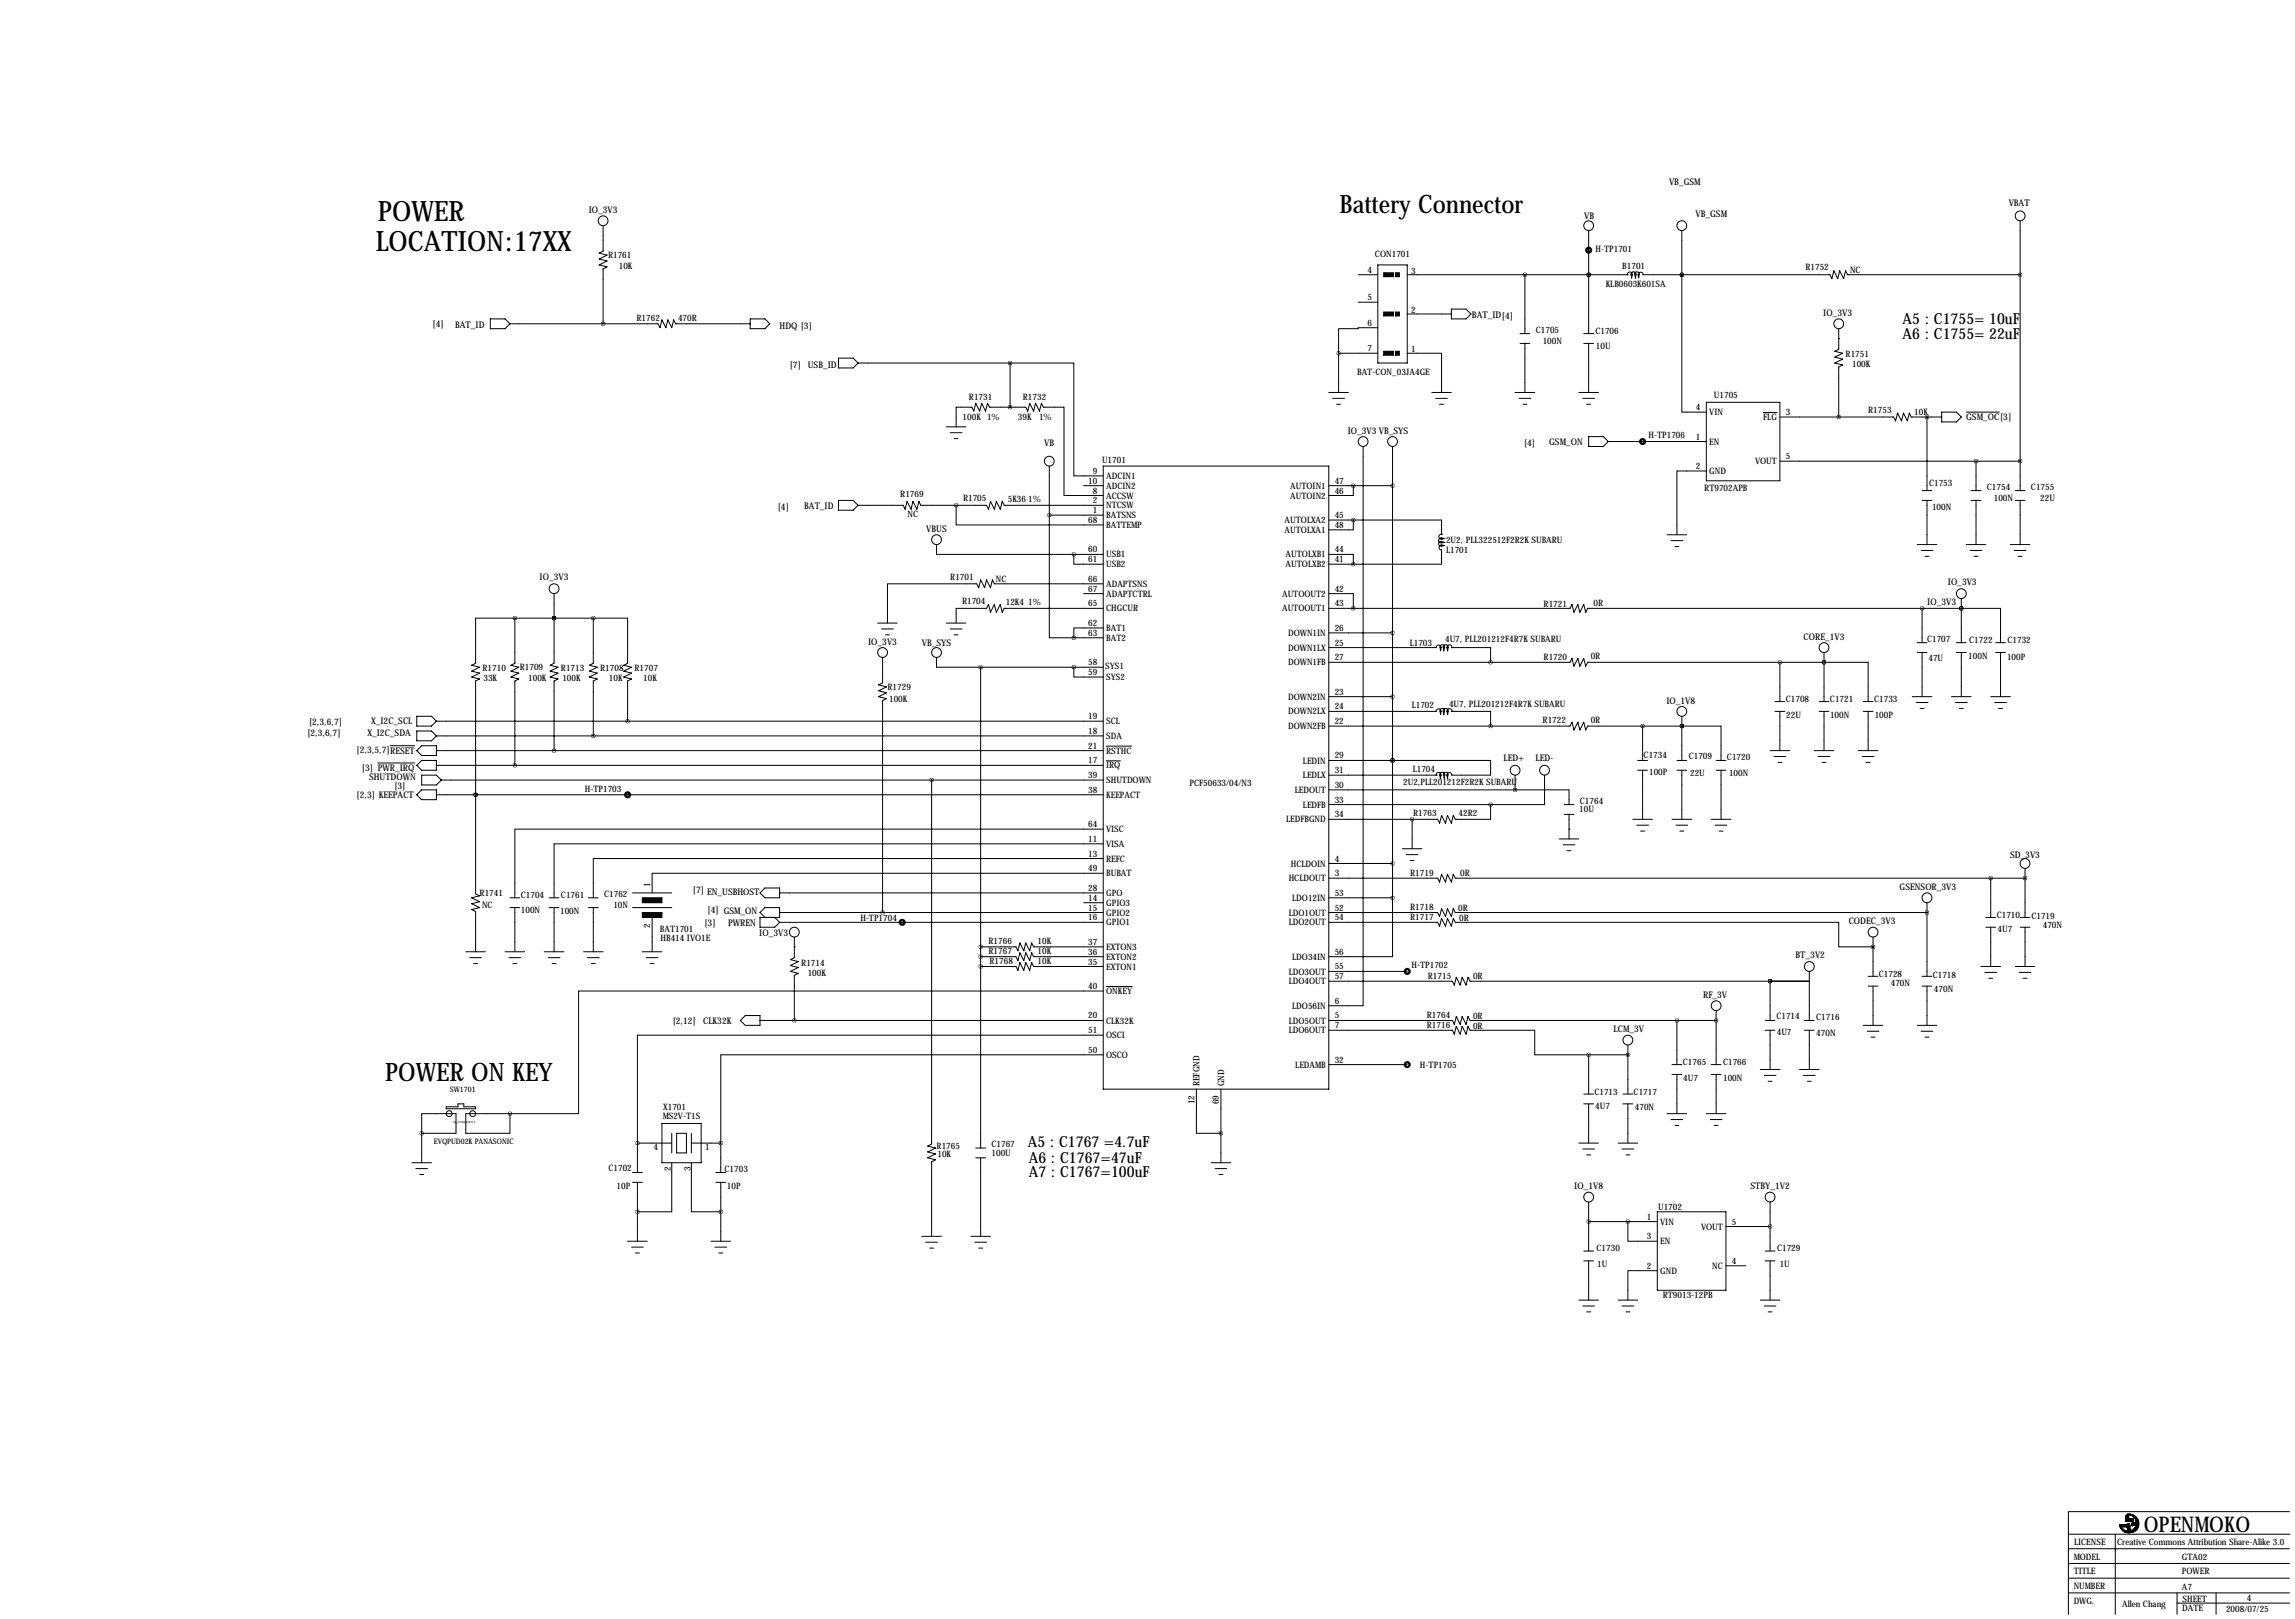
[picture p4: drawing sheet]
<svg xmlns="http://www.w3.org/2000/svg" width="594mm" height="419mm" viewBox="0 0 594 419" stroke-linecap="round" stroke-linejoin="round" font-family="sans-serif">
<defs><g id="words">
<g font-size="7.3">
<text x="97.8" y="57.1">POWER</text>
<text x="97.3" y="65">LOCATION:17XX</text>
</g>
<g font-size="6.6">
<text x="347" y="55.1">Battery Connector</text>
<text x="99.8" y="279.8">POWER ON KEY</text>
</g>
<text font-size="5.6" x="555.2" y="396.5">OPENMOKO</text>
<g font-size="4">
<text x="492.8" y="83.8">A5 : C1755= 10uF</text>
<text x="492.8" y="87.6">A6 : C1755= 22uF</text>
<text x="266.2" y="296.9">A5 : C1767 =4.7uF</text>
<text x="266.4" y="301">A6 : C1767=47uF</text>
<text x="266.4" y="304.8">A7 : C1767=100uF</text>
</g>
<g font-size="2.4">
<text x="432.3" y="48">VB_GSM</text>
<text x="520.3" y="53.3">VBAT</text>
<text x="152.5" y="55.1">IO_3V3</text>
<text x="410.3" y="56.8">VB</text>
<text x="439.2" y="56.1">VB_GSM</text>
<text x="381.3" y="82.3">BAT_ID[4]</text>
<text x="472.3" y="81.8">IO_3V3</text>
<text x="112.1" y="84.7">[4]</text>
<text x="117.9" y="84.8">BAT_ID</text>
<text x="201.9" y="85.1">HDQ [3]</text>
<text x="204.6" y="95.1">[7]</text>
<text x="209.2" y="95.1">USB_ID</text>
<text x="349.1" y="112.3">IO_3V3VB_SYS</text>
<text x="509.3" y="108.7">GSM_OC[3]</text>
<text x="270.5" y="115.6">VB</text>
<text x="394.8" y="115.5">[4]</text>
<text x="401.3" y="115.3">GSM_ON</text>
<text x="201.5" y="132">[4]</text>
<text x="208.3" y="131.8">BAT_ID</text>
<text x="239.9" y="137.7">VBUS</text>
<text x="139.8" y="150.1">IO_3V3</text>
<text x="504.5" y="151.4">IO_3V3</text>
<text x="499.2" y="156.7">IO_3V3</text>
<text x="224.9" y="166.9">IO_3V3</text>
<text x="238.8" y="167.1">VB_SYS</text>
<text x="467.1" y="165.6">CORE_1V3</text>
<text x="431.6" y="182.1">IO_1V8</text>
<text x="79.6" y="190.6">[2,3,6,7]</text>
<text x="80" y="187.6">[2,3,6,7]</text>
<text x="95.1" y="190.5">X_I2C_SDA</text>
<text x="96.1" y="187.5">X_I2C_SCL</text>
<text x="92.4" y="195">[2,3,5,7]RESET</text>
<text x="389.5" y="197.1">LED+</text>
<text x="397.7" y="197.1">LED-</text>
<text x="93.7" y="199.6">[3] PWR_IRQ</text>
<text x="95.6" y="201.9">SHUTDOWN</text>
<text x="92.4" y="206.7">[2,3] KEEPACT</text>
<text x="102.1" y="204.4">[3]</text>
<text x="520.6" y="222">SD_3V3</text>
<text x="179.5" y="231.3">[7] EN_USBHOST</text>
<text x="492" y="230.4">GSENSOR_3V3</text>
<text x="182.5" y="239.8">[3]</text>
<text x="183.3" y="236.4">[4] GSM_ON</text>
<text x="188.6" y="239.8">PWREN</text>
<text x="478.8" y="239.3">CODEC_3V3</text>
<text x="196.7" y="242.3">IO_3V3</text>
<text x="465.1" y="247.9">BT_3V2</text>
<text x="441.1" y="258.3">RF_3V</text>
<text x="174.2" y="265.1">[2,12]</text>
<text x="182.1" y="265.1">CLK32K</text>
<text x="418" y="267.2">LCM_3V</text>
<text x="407.7" y="307.8">IO_1V8</text>
<text x="453.4" y="307.8">STBY_1V2</text>
</g>
<g font-size="2.3">
<text x="413.3" y="65.1">H-TP1701</text>
<text x="157.5" y="66.8">R1761</text>
<text x="160.3" y="69.7">10K</text>
<text x="354.2" y="70.6">4</text>
<text x="356.1" y="66.6">CON1701</text>
<text x="365.5" y="70.9">3</text>
<text x="420.2" y="69.6">B1701</text>
<text x="467.6" y="69.9">R1752</text>
<text x="479.2" y="70.6">NC</text>
<text x="354.2" y="77.7">5</text>
<text x="415.9" y="74.3">KLB0603K601SA</text>
<text x="164.9" y="83.1">R1762</text>
<text x="175.6" y="83.1">470R</text>
<text x="365.5" y="81">2</text>
<text x="354.2" y="84.3">6</text>
<text x="397.8" y="86.1">C1705</text>
<text x="399.6" y="89">100N</text>
<text x="413.2" y="86.6">C1706</text>
<text x="354.2" y="90.9">7</text>
<text x="365.5" y="91.2">1</text>
<text x="413.4" y="90.5">10U</text>
<text x="478" y="92.5">R1751</text>
<text x="479.7" y="95.1">100K</text>
<text x="351.5" y="97">BAT-CON_03JA4GE</text>
<text x="251" y="103.5">R1731</text>
<text x="264.9" y="103.5">R1732</text>
<text x="439.2" y="106.2">4</text>
<text x="442.7" y="107.5">VIN</text>
<text x="443.9" y="103.1">U1705</text>
<text x="462.5" y="107.4">3</text>
<text x="483.9" y="107">R1753</text>
<text x="495.8" y="107.4">10K</text>
<text x="249.3" y="108.7">100K 1%</text>
<text x="263.7" y="108.7">39K 1%</text>
<text x="427" y="113.4">H-TP1706</text>
<text x="439.2" y="113.8">1</text>
<text x="456.7" y="108.8">FLG</text>
<text x="285.4" y="119.9">U1701</text>
<text x="442.7" y="115.1">EN</text>
<text x="462.5" y="118.9">5</text>
<text x="281.9" y="125.2">10</text>
<text x="283" y="122.7">9</text>
<text x="286.5" y="124">ADCIN1</text>
<text x="345.7" y="125.2">47</text>
<text x="439.2" y="121.4">2</text>
<text x="442.7" y="122.7">GND</text>
<text x="454.6" y="120.2">VOUT</text>
<text x="499.6" y="125.7">C1753</text>
<text x="233.2" y="128.6">R1769</text>
<text x="249.4" y="129.6">R1705</text>
<text x="261" y="130">5K36</text>
<text x="266.3" y="130">1%</text>
<text x="283" y="130.3">2</text>
<text x="283" y="127.8">8</text>
<text x="286.5" y="131.6">NTCSW</text>
<text x="286.5" y="129.1">ACCSW</text>
<text x="286.5" y="126.5">ADCIN2</text>
<text x="334.2" y="129.1">AUTOIN2</text>
<text x="334.2" y="126.5">AUTOIN1</text>
<text x="345.7" y="127.8">46</text>
<text x="441.4" y="127.1">RT9702APB</text>
<text x="500.4" y="131.9">100N</text>
<text x="514.6" y="126.7">C1754</text>
<text x="516.4" y="129.6">100N</text>
<text x="526.1" y="126.7">C1755</text>
<text x="528.4" y="129.6">22U</text>
<text x="235.1" y="133.9">NC</text>
<text x="281.9" y="135.4">68</text>
<text x="283" y="132.8">1</text>
<text x="286.5" y="134.2">BATSNS</text>
<text x="286.5" y="136.7">BATTEMP</text>
<text x="332.7" y="135.4">AUTOLXA2</text>
<text x="332.7" y="138">AUTOLXA1</text>
<text x="345.7" y="134.1">45</text>
<text x="345.7" y="136.7">48</text>
<text x="281.9" y="143">60</text>
<text x="345.7" y="143">44</text>
<text x="374.5" y="143.1">L1701</text>
<text x="374.5" y="140.5">2U2, PLL322512F2R2K SUBARU</text>
<text x="281.9" y="145.5">61</text>
<text x="286.5" y="144.3">USB1</text>
<text x="286.5" y="146.9">USB2</text>
<text x="333" y="146.9">AUTOLXB2</text>
<text x="333" y="144.3">AUTOLXB1</text>
<text x="345.7" y="145.5">41</text>
<text x="246.1" y="150.2">R1701</text>
<text x="258" y="150.6">NC</text>
<text x="281.9" y="150.6">66</text>
<text x="281.9" y="153.2">67</text>
<text x="286.5" y="151.9">ADAPTSNS</text>
<text x="286.5" y="154.5">ADAPTCTRL</text>
<text x="332.1" y="154.5">AUTOOUT2</text>
<text x="345.7" y="153.2">42</text>
<text x="249.2" y="156.3">R1704</text>
<text x="260.5" y="156.7">12K4</text>
<text x="266.3" y="156.7">1%</text>
<text x="281.9" y="157">65</text>
<text x="286.5" y="158.3">CHGCUR</text>
<text x="332.1" y="158.3">AUTOOUT1</text>
<text x="345.7" y="157">43</text>
<text x="399.8" y="157.2">R1721</text>
<text x="412.8" y="156.8">0R</text>
<text x="281.9" y="162.1">62</text>
<text x="281.9" y="164.6">63</text>
<text x="286.5" y="163.4">BAT1</text>
<text x="286.5" y="165.9">BAT2</text>
<text x="333.7" y="164.6">DOWN1IN</text>
<text x="345.7" y="167.1">25</text>
<text x="345.7" y="163.3">26</text>
<text x="365.1" y="167.1">L1703</text>
<text x="374.3" y="166.2">4U7, PLL201212F4R7K SUBARU</text>
<text x="499.1" y="166.1">C1707</text>
<text x="510" y="166.4">C1722</text>
<text x="520" y="166.4">C1732</text>
<text x="125" y="173.7">R1710</text>
<text x="134.6" y="173.5">R1709</text>
<text x="145.3" y="173.7">R1713</text>
<text x="155.5" y="173.7">R1708</text>
<text x="164.4" y="173.7">R1707</text>
<text x="281.9" y="172.2">58</text>
<text x="286.3" y="173.3">SYS1</text>
<text x="333.7" y="168.4">DOWN1LX</text>
<text x="333.7" y="172.3">DOWN1FB</text>
<text x="345.7" y="170.9">27</text>
<text x="399.8" y="170.9">R1720</text>
<text x="412" y="170.5">0R</text>
<text x="499.5" y="171">47U</text>
<text x="509.8" y="170.5">100N</text>
<text x="519.9" y="170.8">100P</text>
<text x="125.2" y="176.4">33K</text>
<text x="136.8" y="176.4">100K</text>
<text x="145.7" y="176.4">100K</text>
<text x="157.7" y="176.4">10K</text>
<text x="166.6" y="176.4">10K</text>
<text x="229.9" y="178.6">R1729</text>
<text x="281.9" y="174.8">59</text>
<text x="286.5" y="176.1">SYS2</text>
<text x="345.7" y="179.8">23</text>
<text x="230.3" y="181.7">100K</text>
<text x="333.7" y="181.1">DOWN2IN</text>
<text x="333.7" y="185">DOWN2LX</text>
<text x="345.7" y="183.6">24</text>
<text x="365.7" y="183.4">L1702</text>
<text x="375.3" y="183">4U7, PLL201212F4R7K SUBARU</text>
<text x="462.6" y="181.6">C1708</text>
<text x="462.7" y="185.8">22U</text>
<text x="474" y="181.6">C1721</text>
<text x="474" y="185.8">100N</text>
<text x="485.4" y="181.6">C1733</text>
<text x="485.6" y="185.8">100P</text>
<text x="281.9" y="190">18</text>
<text x="281.9" y="186.2">19</text>
<text x="286.5" y="191.3">SDA</text>
<text x="286.5" y="187.5">SCL</text>
<text x="333.7" y="188.8">DOWN2FB</text>
<text x="345.7" y="187.5">22</text>
<text x="399.6" y="187.2">R1722</text>
<text x="412" y="187">0R</text>
<text x="281.9" y="197.6">17</text>
<text x="281.9" y="193.8">21</text>
<text x="286.5" y="195.1">RSTHC</text>
<text x="337.5" y="197.7">LEDIN</text>
<text x="345.7" y="196.3">29</text>
<text x="425.7" y="196.3">C1734</text>
<text x="437.4" y="196.6">C1709</text>
<text x="447.3" y="196.8">C1720</text>
<text x="281.9" y="201.4">39</text>
<text x="286.5" y="198.9">IRQ</text>
<text x="286.5" y="202.7">SHUTDOWN</text>
<text x="308.1" y="203.5">PCF50633/04/N3</text>
<text x="337.5" y="201.5">LEDLX</text>
<text x="345.7" y="204">30</text>
<text x="345.7" y="200.2">31</text>
<text x="363.4" y="203.3">2U2,PLL201212F2R2K SUBARU</text>
<text x="365.9" y="199.9">L1704</text>
<text x="427.1" y="200.7">100P</text>
<text x="437.8" y="201">22U</text>
<text x="447.8" y="201">100N</text>
<text x="151.5" y="205">H-TP1703</text>
<text x="281.9" y="205.2">38</text>
<text x="286.5" y="206.5">KEEPACT</text>
<text x="335.4" y="205.3">LEDOUT</text>
<text x="337.5" y="209.1">LEDFB</text>
<text x="345.7" y="207.8">33</text>
<text x="409.2" y="208">C1764</text>
<text x="281.9" y="214.1">64</text>
<text x="286.5" y="215.4">VISC</text>
<text x="333.1" y="212.9">LEDFBGND</text>
<text x="345.7" y="211.6">34</text>
<text x="366" y="211.2">R1763</text>
<text x="377.8" y="211.3">42R2</text>
<text x="409.1" y="210.1">10U</text>
<text x="281.9" y="217.9">11</text>
<text x="281.9" y="221.7">13</text>
<text x="286.5" y="219.2">VISA</text>
<text x="281.9" y="225.6">49</text>
<text x="286.5" y="223.1">REFC</text>
<text x="286.5" y="226.9">BUBAT</text>
<text x="334.3" y="224.3">HCLDOIN</text>
<text x="345.7" y="226.8">3</text>
<text x="345.7" y="223">4</text>
<text x="365.3" y="226.7">R1719</text>
<text x="378.2" y="226.8">0R</text>
<text x="124.2" y="232">R1741</text>
<text x="134.9" y="232.4">C1704</text>
<text x="145.3" y="232.4">C1761</text>
<text x="156.5" y="232.2">C1762</text>
<text x="168.4" y="229.6" transform="rotate(-90 168.4 229.6)">1</text>
<text x="281.9" y="233.2">14</text>
<text x="281.9" y="230.6">28</text>
<text x="286.5" y="231.9">GPO</text>
<text x="333.8" y="228.1">HCLDOUT</text>
<text x="334.7" y="233.2">LDO12IN</text>
<text x="345.7" y="231.9">53</text>
<text x="124.9" y="234.9">NC</text>
<text x="134.9" y="236.3">100N</text>
<text x="145.1" y="236.6">100N</text>
<text x="158.9" y="235">10N</text>
<text x="222.8" y="238.5">H-TP1704</text>
<text x="281.9" y="235.7">15</text>
<text x="281.9" y="238.3">16</text>
<text x="286.5" y="234.5">GPIO3</text>
<text x="286.5" y="237">GPIO2</text>
<text x="286.5" y="239.6">GPIO1</text>
<text x="333.8" y="237">LDO1OUT</text>
<text x="333.8" y="239.6">LDO2OUT</text>
<text x="345.7" y="235.7">52</text>
<text x="345.7" y="238.3">54</text>
<text x="365.3" y="238.1">R1717</text>
<text x="365.3" y="235.5">R1718</text>
<text x="377.7" y="235.7">0R</text>
<text x="378" y="238.5">0R</text>
<text x="517.2" y="237.7">C1710</text>
<text x="526.2" y="237.9">C1719</text>
<text x="168.4" y="240.2" transform="rotate(-90 168.4 240.2)">2</text>
<text x="170.9" y="241.3">BAT1701</text>
<text x="171.1" y="243.7">HB414 IVO1E</text>
<text x="256" y="244.4">R1766</text>
<text x="268.7" y="244.3">10K</text>
<text x="281.9" y="244.6">37</text>
<text x="286.5" y="245.9">EXTON3</text>
<text x="517.4" y="241.2">4U7</text>
<text x="529.1" y="240.1">470N</text>
<text x="207.5" y="249.9">R1714</text>
<text x="256" y="247">R1767</text>
<text x="256.3" y="249.5">R1768</text>
<text x="268.7" y="246.9">10K</text>
<text x="268.7" y="249.4">10K</text>
<text x="281.9" y="249.7">35</text>
<text x="281.9" y="247.1">36</text>
<text x="286.5" y="251">EXTON1</text>
<text x="286.5" y="248.5">EXTON2</text>
<text x="334.7" y="248.5">LDO34IN</text>
<text x="345.7" y="251">55</text>
<text x="345.7" y="247.1">56</text>
<text x="365.6" y="250.7">H-TP1702</text>
<text x="209.2" y="252.6">100K</text>
<text x="281.9" y="256">40</text>
<text x="286.5" y="257.3">ONKEY</text>
<text x="333.8" y="252.3">LDO3OUT</text>
<text x="333.8" y="254.8">LDO4OUT</text>
<text x="345.7" y="253.5">57</text>
<text x="369.8" y="253.3">R1715</text>
<text x="381.5" y="253.5">0R</text>
<text x="486.6" y="252.9">C1728</text>
<text x="489.7" y="255.4">470N</text>
<text x="500.6" y="253.1">C1718</text>
<text x="500.9" y="256.9">470N</text>
<text x="281.9" y="263.7">20</text>
<text x="334.7" y="261.2">LDO56IN</text>
<text x="345.7" y="263.7">5</text>
<text x="345.7" y="259.8">6</text>
<text x="369.6" y="263.5">R1764</text>
<text x="381.5" y="263.9">0R</text>
<text x="460.1" y="263.9">C1714</text>
<text x="281.9" y="267.5">51</text>
<text x="286.5" y="265">CLK32K</text>
<text x="286.5" y="268.8">OSCI</text>
<text x="333.8" y="265">LDO5OUT</text>
<text x="333.8" y="267.5">LDO6OUT</text>
<text x="345.7" y="266.2">7</text>
<text x="369.6" y="266">R1716</text>
<text x="381.5" y="266.4">0R</text>
<text x="460.2" y="268">4U7</text>
<text x="470.4" y="264.2">C1716</text>
<text x="470.4" y="268.1">470N</text>
<text x="281.9" y="272.5">50</text>
<text x="286.5" y="273.9">OSCO</text>
<text x="345.7" y="275.1">32</text>
<text x="435.9" y="275.6">C1765</text>
<text x="446.3" y="275.6">C1766</text>
<text x="310.7" y="281.2" transform="rotate(-90 310.7 281.2)">REFGND</text>
<text x="317" y="281.2" transform="rotate(-90 317 281.2)">GND</text>
<text x="335.5" y="276.4">LEDAMB</text>
<text x="367.8" y="276.4">H-TP1705</text>
<text x="436" y="279.7">4U7</text>
<text x="446.3" y="279.7">100N</text>
<text x="171.8" y="287.3">X1701</text>
<text x="309.4" y="285.8" transform="rotate(-90 309.4 285.8)">12</text>
<text x="315.7" y="285.8" transform="rotate(-90 315.7 285.8)">69</text>
<text x="413" y="283.5">C1713</text>
<text x="413.2" y="287">4U7</text>
<text x="423.1" y="283.4">C1717</text>
<text x="423.5" y="287.4">470N</text>
<text x="171.7" y="289.6">MS2V-T1S</text>
<text x="169.2" y="297.8">4</text>
<text x="182.6" y="297.8">1</text>
<text x="242.6" y="297.4">R1765</text>
<text x="242.8" y="299.6">10K</text>
<text x="256.8" y="296.9">C1767</text>
<text x="256.8" y="299.3">100U</text>
<text x="157.6" y="303.2">C1702</text>
<text x="173.7" y="303.2" transform="rotate(-90 173.7 303.2)">2</text>
<text x="178.8" y="303.2" transform="rotate(-90 178.8 303.2)">3</text>
<text x="187.7" y="303.4">C1703</text>
<text x="159.7" y="307.7">10P</text>
<text x="188.3" y="307.8">10P</text>
<text x="426.5" y="315.7">1</text>
<text x="429.5" y="313.2">U1702</text>
<text x="430" y="317">VIN</text>
<text x="448.6" y="317">5</text>
<text x="413.5" y="323.8">C1730</text>
<text x="426.5" y="320.8">3</text>
<text x="430" y="322.1">EN</text>
<text x="440.6" y="318.3">VOUT</text>
<text x="460.3" y="323.8">C1729</text>
<text x="413.7" y="328">1U</text>
<text x="426.5" y="328.4">2</text>
<text x="430" y="329.7">GND</text>
<text x="443.5" y="328.5">NC</text>
<text x="448.6" y="327.2">4</text>
<text x="461" y="328">1U</text>
<text x="430.7" y="336.1">RT9013-12PB</text>
<text x="537.2" y="400">LICENSE</text>
<text x="548.4" y="400">Creative Commons Attribution Share-Alike 3.0</text>
<text x="537.1" y="407.5">TITLE</text>
<text x="537.1" y="403.7">MODEL</text>
<text x="565.2" y="407.4">POWER</text>
<text x="565.2" y="403.9">GTA02</text>
<text x="537.1" y="411.3">NUMBER</text>
<text x="565.2" y="411.5">A7</text>
<text x="537.1" y="415.1">DWG.</text>
<text x="549.7" y="416.1">Allen Chang</text>
<text x="565.2" y="417.1">DATE</text>
<text x="565.3" y="414.6">SHEET</text>
<text x="576.6" y="417.3">2008/07/25</text>
<text x="581.9" y="414.5">4</text>
</g>
<g font-size="2">
<text x="116.5" y="282.7">SW1701</text>
<text x="112.3" y="296.2">EVQPUD02K PANASONIC</text>
</g>
<text font-size=".7" x="117.4" y="290.8">SW_PUSHBUTTON_0</text>
</g></defs>
<g fill="none" stroke="#000" stroke-width=".26">
<path d="M156.2 58.4v6.6l-1 .5 2 .5-2 1.1 2 .5-2 1 2 .5-1 .5v14.2M411.5 59.7v26.7M435.6 59.7v11.4M523.2 57.1v69.9M351.8 71.1h5.1M351.8 78.2h5.1M356.9 68.6h7.6v25.4h-7.6zM364.5 71.1h57.1M395 71.1v15.3M411.5 71.1h.1M411.5 64.8h.1M421.5 71.1h.1"/>
<path d="M422.5 71.1l.1 .9 .2-.8a.66 .66 0 0 0-.6-.8 .66 .66 0 0 0-.7 .7M422.5 71.1a.66 .66 0 0 1 .6-.7 .66 .66 0 0 1 .7 .7l-.2 .9-.2-.9M423.4 71.1a.61 .61 0 0 1 .6-.7 .61 .61 0 0 1 .6 .7l-.2 .8-.1-.8a.66 .66 0 0 1 .6-.6 .66 .66 0 0 1 .7 .6M425.4 71.1h48.6l.5 1 .5-2 1 2 .5-2 1 2 .5-2 .5 1h44.7M435.6 71.1h.1M435.6 71.1v35.6h6.4M127 82.6h3.8l1.3 1.2-1.3 1.3h-3.8zM132.1 83.8h38.3l.5 1 .5-2 1.1 2 .5-2 1 2 .5-2 .5 1h19.3M194.3 82.6h3.8l1.3 1.2-1.3 1.3h-3.8zM217.2 92.7h3.8l1.2 1.3-1.2 1.2h-3.8zM222.2 94h39.4M261.6 94h16.5v29.2h7.7"/>
<path d="M261.6 94v11.4M346.7 91.4h10.2M346.7 91.4v10.2M356.9 84.8l-10.2 .3v6.3M364.5 91.4h8.9v10.2M364.5 81.3h11.4M375.9 80h3.8l1.3 1.3-1.3 1.3h-3.8zM393.7 86.4h2.5M393.7 88.9h2.5M395 88.9v12.7M410.2 86.4h2.5M410.2 88.9h2.5"/>
<path d="M411.5 88.9v12.7M476.2 87.6h.1M476.2 85.1v5.3l-1 .5 2.1 .5-2.1 1.1 2.1 .5-2.1 1 2.1 .5-1.1 .5v12.9M245.1 110.5h5.1M246.1 112h3.1M247.1 113.5h1.1M247.6 110.5v-5.1h4.1l.5 1 .5-2 1 2 .6-2 1 2 .5-2 .5 1h9.4l.5 1 .5-2 1 2 .5-2 1 2 .5-2 .6 1h5.3v22.9h10.2M344.2 101.6h5M345.2 103.1h3M346.2 104.6h1M353.1 115.6v144.8h-8.9M360.7 115.6v116.8"/>
<path d="M370.8 101.6h5.1M371.9 103.1h3M372.9 104.6h1M392.4 101.6h5.1M393.4 103.1h3.1M394.5 104.6h1M408.9 101.6h5.1M410 103.1h3M411 104.6h1M411.5 113h3.8l1.3 1.3-1.3 1.3h-3.8zM416.6 114.3h25.4M425.4 114.3h.1"/>
<path d="M442 104.1h19v20.4h-19zM456.7 106.8h3.5M461 107.9h29.5l.5 1.1 .5-2.1 1 2.1 .5-2.1 1 2.1 .5-2.1 .5 1h7.9M461 119.4h62.2M499.1 107.9v19.1M502.9 106.7h3.8l1.3 1.2-1.3 1.3h-3.8zM509.3 106.7h8.5M511.8 119.4v7.6M217.2 129.5h3.8l1.2 1.3-1.2 1.3h-3.8zM222.2 130.8h11.7l.5 1 .5-2 1.1 2 .5-2 1 2 .5-2 .5 1h17l.5 1 .5-2 1.1 2 .5-2 1 2 .5-2 .5 1h25.7M247.6 130.8v5.1h38.2M271.8 133.3v31.8h6.3"/>
<path d="M271.8 133.3h14M271.8 120.6v12.7M280.7 125.7h5.1M285.8 120.6h58.4v161.3h-58.4zM344.2 125.7h16.5M344.2 134.6h6.3M350.5 125.7v2.6h-6.3M350.5 134.6v2.6h-6.3M350.5 134.6h22.9v3.8M373.4 138.3h.1M373.4 138.3a.66 .66 0 0 0-.7 .7 .66 .66 0 0 0 .7 .6M373.4 139.5l.8-.1-.9-.2a.66 .66 0 0 0-.7 .7 .66 .66 0 0 0 .8 .7"/>
<path d="M431.8 138.4h5.1M432.8 140h3.1M442 121.9h-7.7v16.5M497.8 127h2.6M497.8 129.5h2.6M499.1 129.5v11.5M510.5 127h2.6M510.5 129.5h2.6M511.8 129.5v11.5M522 127h2.5M522 129.5h2.5M523.2 129.5v11.5"/>
<path d="M143.5 153.7v18l-1 .5 2 .5-2 1 2 .5-2 1.1 2 .5-1 .5v18M242.6 141v2.5h43.2M278.1 143.5v2.6h7.7M280.7 153.7h5.1M285.8 157.5h-25.7l-.5 1-.5-2-1 2-.5-2-1.1 2-.5-2-.5 1h-7.9v3.8M285.8 151.1h-28.2l-.6-1-.5 2-1-2-.5 2-1-2-.5 2-.5-1h-23.1v10.2M344.2 143.5h6.3v2.6M344.2 153.7h6.3v3.8M344.2 157.5h62.5l.5-1 .5 2 1-2 .5 2 1-2 .5 2 .5-1h96.8M344.2 146.1h6.3M373.4 140.5l.8-.1-.8-.2a.61 .61 0 0 0-.8 .5 .61 .61 0 0 0 .7 .7l.9-.2-.8-.1a.66 .66 0 0 0-.7 .6 .66 .66 0 0 0 .7 .7M373.4 142.2v3.9h-22.9"/>
<path d="M433.8 141.5h1M496.6 141h5M497.6 142.5h3M497.8 157.5v8.9M498.6 144h1M508 157.5h.1M508 157.5h10.2v8.9M508 154.9v11.5M509.3 141h5M510.3 142.5h3M511.3 144h1M520.7 141h5.1"/>
<path d="M521.7 142.5h3.1M522.7 144h1M133.3 160h-10.1v11.7l-1 .5 2 .5-2 1 2 .5-2 1.1 2 .5-1 .5v55.1l1 .5-2 .5 2 1-2 .5 2 1-2 .6 1 .5v10.4M133.3 160v11.7l-1 .5 2.1 .5-2.1 1 2.1 .5-2.1 1.1 2.1 .5-1.1 .5v21.8M133.3 160h20.4M143.5 160h.1M153.7 160h8.9v11.7l-1.1 .5 2.1 .5-2.1 1 2.1 .5-2.1 1.1 2.1 .5-1 .5v10.4M153.7 160v11.7l-1 .5 2 .5-2 1 2 .5-2 1.1 2 .5-1 .5v14.2M227.3 161.3h5.1M228.3 162.8h3.1M228.6 170.2v6.6l-1 .5 2 .5-2 1 2 .5-2 1 2 .5-1 .6v54.8M229.4 164.3h1"/>
<path d="M242.6 170.2v2.5h43.2M245.1 161.3h5.1M246.1 162.8h3.1M247.1 164.3h1.1M254 172.7v124.5M278.1 172.7v2.6h7.7M278.1 165.1h7.7M285.8 162.6h-7.7v2.5M344.2 171.4h62.5l.5-1 .5 2.1 1-2.1 .5 2.1 1-2.1 .5 2.1 .5-1.1h61.2M344.2 167.6h27.9M344.2 163.8h16.5M372 167.6a.66 .66 0 0 1 .6-.6 .66 .66 0 0 1 .7 .6l-.2 .9-.1-.9a.61 .61 0 0 1 .6-.7 .61 .61 0 0 1 .6 .7l-.3 .9-.1-.9a.64 .64 0 0 1 .6-.7 .64 .64 0 0 1 .7 .7l-.1 .9-.2-.8a.64 .64 0 0 1 .6-.8 .64 .64 0 0 1 .7 .7"/>
<path d="M375.9 167.6h10.2v3.8M376.1 167.6h.1M461 171.4v10.2M472.4 171.4h.1M472.4 171.4h11.5v10.2M472.4 168.9v12.7M496.6 166.4h2.5M496.6 168.9h2.5M497.8 168.9v11.4M506.7 166.4h2.6M506.7 168.9h2.6M508 168.9v11.4"/>
<path d="M516.9 166.4h2.5M516.9 168.9h2.5M518.2 168.9v11.4M97.8 197.5h9.6M101 193h6.4M107.9 185.4h3.9l1.2 1.3-1.2 1.3h-3.9zM107.9 198.1l1.3-1.3h3.8v2.6h-3.8zM107.9 194.3l1.3-1.3h3.8v2.6h-3.8zM107.9 189.2h3.9l1.2 1.3-1.2 1.3h-3.9zM113 198.1h172.8M113 190.5h172.8M113 186.7h172.8"/>
<path d="M113 194.3h172.8M286.5 197h3.7M286.5 193.1h6.6M344.2 184.1h27.9M344.2 188h62.5l.5-1.1 .5 2.1 1-2.1 .5 2.1 1-2.1 .5 2.1 .5-1h24.4M344.2 196.8h16.5M344.2 180.3h16.5M360.7 196.8h.1M360.7 196.8h25.4v3.9h-10.2M372 184.1a.66 .66 0 0 1 .6-.6 .66 .66 0 0 1 .7 .6l-.2 .9-.1-.9a.61 .61 0 0 1 .6-.7 .61 .61 0 0 1 .6 .8l-.3 .8-.1-.9a.64 .64 0 0 1 .6-.7 .64 .64 0 0 1 .7 .7l-.1 .9-.2-.8a.64 .64 0 0 1 .6-.8 .64 .64 0 0 1 .7 .8M375.9 184.1h10.2v3.9M376.1 184.1h.1"/>
<path d="M424.2 196.8h2.5M424.2 199.4h2.5M425.4 188v8.8M425.4 199.4v12.7M434.3 196.8h2.6M434.3 199.4h2.6M435.6 188h.1M435.6 188h10.2v8.8M435.6 185.4v11.4M435.6 199.4v12.7M444.5 196.8h2.5M444.5 199.4h2.5"/>
<path d="M445.8 199.4v12.7M458.5 194.3h5M459.5 195.8h3M459.7 184.1h2.6M459.7 181.6h2.6M460.5 197.4h1M461 184.1v10.2M469.9 194.3h5.1M470.9 195.8h3.1M471.2 184.1h2.5M471.2 181.6h2.5M471.9 197.4h1"/>
<path d="M472.4 184.1v10.2M481.3 194.3h5.1M482.3 195.8h3.1M482.6 184.1h2.5M482.6 181.6h2.5M483.4 197.4h1M483.9 184.1v10.2M495.3 180.3h5.1M496.3 181.9h3.1M497.3 183.4h1M505.5 180.3h5M506.5 181.9h3"/>
<path d="M507.5 183.4h1M515.6 180.3h5.1M516.6 181.9h3.1M517.7 183.4h1M109.2 204.5h3.8v2.5h-3.8l-1.3-1.3zM109.2 200.7h3.8l1.3 1.2-1.3 1.3h-3.8zM113 205.7h172.8M114.3 201.9h171.5M123.2 205.7h.1M162.6 205.7h.1M241.3 201.9v94.3l-1 .5 2 .5-2 1 2 .5-2 1 2 .5-1 .5v19.3M285.8 214.6h-152.5v17.8"/>
<path d="M285.8 218.4h-142.3v14M344.2 204.5h62.2v3.8M344.2 200.7h27.9M344.2 208.3h41.9M363.2 219.7h5.1M365.8 212.1v7.6M372 200.7h.1M372 200.7a.66 .66 0 0 1 .6-.8 .66 .66 0 0 1 .7 .8M376.1 200.7a.66 .66 0 0 0-.7-.7 .66 .66 0 0 0-.6 .7l.1 .8 .2-.9a.61 .61 0 0 0-.7-.7 .61 .61 0 0 0-.5 .8l.2 .8 .1-.8a.64 .64 0 0 0-.6-.8 .64 .64 0 0 0-.7 .7l.2 .9 .1-.8M386.1 208.3v3.8h-9.2l-.5-1-.5 2-1-2-.5 2-1-2-.5 2-.5-1h-28.2M392.4 200.7v3.8M400 200.7v7.6h-13.9"/>
<path d="M403.9 217.2h5M404.9 218.7h3M405.1 208.3h2.6M405.1 210.8h2.6M406.4 214.6h.1M406.4 210.8v6.4M422.9 212.1h5.1M423.9 213.6h3.1M424.9 215.1h1.1M433.1 212.1h5M434.1 213.6h3M435.1 215.1h1"/>
<path d="M443.2 212.1h5.1M444.2 213.6h3.1M445.3 215.1h1M132.1 234.9h2.5M132.1 232.4h2.5M133.3 234.9v11.5M142.2 234.9h2.6M142.2 232.4h2.6M143.5 234.9v11.5M152.4 234.9h2.5M152.4 232.4h2.5M153.7 234.9v11.5"/>
<path d="M163.8 231.1h10.2M163.8 234.9h10.2M168.9 237.5v8.9M198.1 237.5l-1.3-1.3 1.3-1.3h3.8v2.6h-5.1v2.5h3.9l1.2-1.2M198.1 229.9h3.8v2.5h-3.8l-1.3-1.3zM200.7 237.5l1.2 1.3M201.9 231.1h83.9M201.9 238.8h83.9M201.9 236.2h83.9M233.7 238.8h.1M280.7 233.7h5.1M285.8 222.2h-132.1v10.2"/>
<path d="M285.8 226.1h-116.9v5M344.2 238.8h28.2l.5 1 .5-2.1 1 2.1 .5-2.1 1 2.1 .5-2.1 .5 1.1h99.3v6.3h8.9M344.2 227.3h28.2l.5 1 .5-2 1 2 .5-2 1 2 .5-2 .5 1h147.6M344.2 236.2h28.2l.5 1 .5-2 1 2 .5-2 1 2 .5-2 .5 1h122.2M344.2 223.5h16.5M344.2 232.4h16.5M360.7 232.4v15.2h-16.5M364.2 221.2h3.1M365.3 222.8h1M405.9 220.2h1M499.1 236.2h.1M499.1 233.7v19"/>
<path d="M514.3 237.5h2.6M515.6 227.3v10.2M523.2 237.5h2.6M524.5 227.3h.1M524.5 224.8v12.7M120.6 246.4h5.1M121.7 247.9h3M122.7 249.4h1M130.8 246.4h5.1M131.8 247.9h3.1M132.8 249.4h1.1M141 246.4h5"/>
<path d="M142 247.9h3M143 249.4h1M151.1 246.4h5.1M152.1 247.9h3.1M153.2 249.4h1M166.4 246.4h5M167.4 247.9h3M168.4 249.4h1M205.7 245.1h.1M205.7 242.6v5.3l-1 .5 2.1 .5-2.1 1 2.1 .5-2.1 1.1 2.1 .5-1.1 .5v11.7M254 250.2h9.1l.6 1 .5-2 1 2 .5-2 1 2 .5-2 .5 1h18.1M254 247.6h9.1l.6 1.1 .5-2.1 1 2.1 .5-2.1 1 2.1 .5-2.1 .5 1h18.1"/>
<path d="M254 245.1h9.1l.6 1 .5-2 1 2 .5-2 1 2 .5-2 .5 1h18.1M285.8 256.5h-135.9v31.8h-17.8M286.5 255.4h6.7M344.2 251.5h20.3M458.5 254h.1M458.5 254h10.1v10.2M458.5 254v10.2M468.6 251.5v2.5h-87.9l-.5-1-.5 2-1-2-.5 2-1-2-.5 2-.5-1h-32M483.9 252.7h2.5M483.9 255.3h2.5M485.1 245.1h.1M485.1 242.6v10.1"/>
<path d="M485.1 255.3v10.1M497.8 252.7h2.6M497.8 255.3h2.6M499.1 255.3v10.1M513.1 250.2h5.1M514.1 251.7h3M514.3 240h2.6M515.1 253.2h1M515.6 240v10.2M522 250.2h5M523 251.7h3M523.2 240h2.6"/>
<path d="M524 253.2h1M524.5 240v10.2M191.8 264.2l1.2-1.3h3.8v2.5h-3.8zM196.8 264.2h89M285.8 268h-120.7v27.9M285.8 273h-99.1v22.9M344.2 266.7h32l.5 1 .5-2 1 2 .5-2 1 2 .5-2 .5 1h16.8v6.3h14M344.2 264.2h32l.5 1 .5-2.1 1 2.1 .5-2.1 1 2.1 .5-2.1 .5 1.1h63.8M344.2 275.6h20.3M411.5 273v10.2M411.5 273h10.1M421.6 273h.1"/>
<path d="M421.6 270.5v12.7M433.1 275.6h2.5M433.1 278.1h2.5M434.3 264.2v11.4M434.3 278.1v10.2M443.2 275.6h2.6M443.2 278.1h2.6M444.5 264.2h.1M444.5 261.6v14M444.5 278.1v10.2M455.9 276.9h5.1M456.9 278.4h3.1"/>
<path d="M457.2 266.7h2.5M457.2 264.2h2.5M458 279.9h1M458.5 266.7v10.2M466.1 276.9h5.1M467.1 278.4h3.1M467.4 266.7h2.5M467.4 264.2h2.5M468.1 279.9h1M468.6 266.7v10.2M482.6 265.4h5.1M483.6 267h3.1"/>
<path d="M484.6 268.5h1M496.6 265.4h5M497.6 267h3M498.6 268.5h1M109.2 288.3h8.9v5.1h-8.9zM109.2 293.4v7.6M115.6 286.5h3v-.7h1.5v.7h3.1v.5h-7.6zM120.6 288.3h11.5v5.1h-11.5zM165.1 295.9h8.9M165.1 295.9v7.6M171.4 290.8h10.2v10.2h-10.2zM174 293.4v5"/>
<path d="M175.3 293.4h2.5v5h-2.5zM179.1 293.4v5M179.1 295.9h7.6M186.7 295.9v7.6M252.7 297.2h2.6M252.7 299.7h2.6M254 299.7v20.3M309.9 281.9v11.5h6.3M316.2 281.9v19.1M408.9 295.9h5.1M410 297.4h3M410.2 283.2h2.5"/>
<path d="M410.2 285.8h2.5M411 299h1M411.5 285.8v10.1M419.1 295.9h5.1M420.1 297.4h3.1M420.4 283.2h2.5M420.4 285.8h2.5M421.1 299h1M421.6 285.8v10.1M431.8 288.3h5.1M432.8 289.8h3.1M433.8 291.3h1"/>
<path d="M442 288.3h5M443 289.8h3M444 291.3h1M106.7 301h5.1M107.7 302.5h3M108.7 304h1M163.8 303.5h2.6M163.8 306.1h2.6M165.1 306.1v15.2M174 301v12.7h-8.9M179.1 301v12.7h7.6M185.4 303.5h2.6"/>
<path d="M185.4 306.1h2.6M186.7 306.1v15.2M313.7 301h5.1M314.7 302.5h3.1M315.7 304h1M411.5 311.1v12.7M411.5 316.2h17.8M421.6 316.2v5.1h7.7M429.3 313.7h17.7v20.3h-17.7zM447 317.5h11.5M458.5 311.1v12.7M162.6 321.3h5"/>
<path d="M163.6 322.8h3M164.6 324.4h1M184.1 321.3h5.1M185.2 322.8h3M186.2 324.4h1M238.8 320h5M239.8 321.6h3M240.8 323.1h1M251.5 320h5M252.5 321.6h3M253.5 323.1h1M408.9 336.5h5.1"/>
<path d="M410 338.1h3M410.2 323.8h2.5M410.2 326.4h2.5M411 339.6h1M411.5 326.4v10.1M419.1 336.5h5.1M420.1 338.1h3.1M421.1 339.6h1M429.3 328.9h-7.7v7.6M447 327.7h5.1M455.9 336.5h5.1M456.9 338.1h3.1"/>
<path d="M457.2 323.8h2.5M457.2 326.4h2.5M458 339.6h1M458.5 326.4v10.1M535.7 391.3v26.6M535.7 397.2h57.4M535.8 391.3h57.2M547.9 397.3v20.6M549 394.8h.1M549 394.9h.1M549 394.8v.1M549 394.9h2.4"/>
<path d="M549 394.9l.1 .1M549.1 394.9h.1M549.1 395h.1M549.1 394.7h.1M549.1 394.8h.1M549.1 394.7h.4M549.1 394.7h2.2M549.1 394.8h2.3M549.1 394.7v.1M549.1 394.9v.2M549.1 395.1h.1M549.1 395l.1 .2"/>
<path d="M549.1 394.7h.5M549.1 394.7l2.2 .1M549.1 394.8v.1M549.1 394.8l2.3 .1M549.1 395.2l.1 .1M549.1 394.6v.1M549.1 395.1v.1M549.1 394.9l.4 .2M549.1 394.9l2.3 .1M549.2 395.2h.1M549.2 395.3h.1M549.2 394.7h.1"/>
<path d="M549.2 395.3v.1M549.2 395.3l.1 .1M549.2 395.4h.1M549.2 395.4l.5 .4M549.2 395.4l.2 .1M549.2 395h2.2M549.3 395.4h.1M549.3 395.5h.1M549.3 395.5v.1M549.3 395.6h.1M549.3 395.5l.1 .1M549.3 395.6l.2 .2"/>
<path d="M549.3 395.6l.2 .1M549.3 395.4l.1 .1M549.4 395.5h.1M549.4 394.7h.1M549.4 395l2 .1M549.4 395.6h.1M549.4 395.7h.1M549.4 395.7h.2M549.4 395.7l.3 .1M549.5 395.1h1.9M549.5 395.1h.2M549.5 395.7h.1"/>
<path d="M549.5 394.7h.1M549.5 395.8h.2M549.5 395.8l.2 .1M549.6 395.7h.1M549.6 395.9h.1M549.6 394.7h.1M549.6 395.9v.1M549.6 395.9l.2 .1M549.6 396h.2M549.6 396h.1M549.6 396h.3M549.7 395.8h.1"/>
<path d="M549.7 395.9h.1M549.7 394.7h.1M549.7 395.1h1.7M549.7 395.1l1.7 .1M549.7 395.8v.1M549.7 395.9l.1 .1M549.7 396h.2M549.7 396l.3 .1M549.7 396l.2 .1M549.8 396.1h.2M549.8 396.1l.4 .1M549.8 396.1l.1 .1"/>
<path d="M549.8 396h.1M549.9 396.2h.1M549.9 394.7h.1M549.9 396.2h.3M549.9 396.2l.1 .1M549.9 396.2l.5 .1M549.9 396h.1M549.9 396.1h.1M549.9 396v.1M550 396.1h.1M550 396.3h.1M550 395.2h.1"/>
<path d="M550 396.3l.2 .1M550 396.3h.4M550 396.3l.6 .1M550 396.3h.5M550 396.1l.2 .1M550.1 394.7h1.2M550.1 396.4h1M550.1 396.4h.6M550.1 394.7h.1M550.2 396.2h.1M550.2 396.4h.1M550.2 396.4l.1 .1"/>
<path d="M550.2 396.4l1 .1M550.2 396.2l.2 .1M550.3 396.5h.1M550.3 396.5h2.2M550.3 396.5h2M550.4 396.3h.1M550.4 396.5l.1 .1M550.4 396.5h1.9M550.4 396.5l1.9 .1M550.5 396.3h.1M550.5 396.6h1.8M550.5 396.6h1.6"/>
<path d="M550.5 395.2h.1M550.5 396.3l.1 .1M550.6 396.4h.1M550.6 393.1h.1M550.6 393.4h.1M550.6 393.7h.1M550.6 393.1h.5M550.6 393.7h.6M550.6 392.9h.5M550.6 392.9l.5 .2M550.6 393.2h.5M550.6 393.1l.5 .1"/>
<path d="M550.6 393.4h.5M550.6 393.4l.5 .1M550.6 393.7v.1M550.6 393.7l.1 .1M550.6 393.8h.1M550.6 395.2h.1M550.6 392.6h.5M550.6 392.6v1.1M550.6 392.6l.5 .1M550.6 392.9h.1M550.7 393.8h.1M550.7 395.2h.1"/>
<path d="M550.7 392.4h.4M550.7 392.5h.4M550.7 392.4v.1M550.7 392.4l.4 .1M550.7 392.5l-.1 .1M550.7 392.5l.4 .1M550.7 396.4h.1M550.7 392.4h.1M550.8 396.4h.1M550.8 392.2h.1M550.8 395.2h.1M550.8 392.2h.3"/>
<path d="M550.8 392.2l-.1 .2M550.8 392.2l.3 .2M550.9 392.1h.1M550.9 392.1h.3M550.9 395.3h.6M550.9 392.1l-.1 .1M550.9 392.1l.2 .1M550.9 394.6l-.2 .1M550.9 394.6h.4M550.9 394.6l.4 .1M550.9 395.2v.1M550.9 395.2h.5"/>
<path d="M550.9 395.3v.1M550.9 395.3l.6 .1M550.9 395.4h.6M550.9 396.7h.7M550.9 395.4l.2 .4M550.9 395.4l.7 .4M551 392h.1M551 396.4h.1M551 392.1h.1M551 392h.8M551 392.1h-.1M551 392.1h.2"/>
<path d="M551.1 392h.1M551.1 392.1h.1M551.1 392.7h.1M551.1 393.7h.1M551.1 392.7h-.5l.5 .2M551.1 396.4l.1 .1M551.1 395.8h.5M551.1 395.8h.1M551.1 395.8l.1 .4M551.1 395.8l.6 .2M551.1 392.7v.2M551.1 393.7l-.4 .1"/>
<path d="M551.1 392.2h.1M551.1 392.4h.1M551.1 392.5h.1M551.1 392.6h.1M551.1 392.9h.1M551.1 393.1h.1M551.1 393.2h.1M551.1 393.3h.1M551.1 393.4h.1M551.1 393.5h.1M551.1 394.6h.1M551.1 393.2h-.5l.5 .1"/>
<path d="M551.1 393.5h-.5h.6M551.1 394.6h.2M551.1 396h.6M551.1 393.3h-.5l.5 .1M551.1 394.6h-.2M551.1 396h.1M551.1 392.2v.4M551.1 392.9v.6M551.1 392.6v.1M551.2 396.5h.1M551.2 392.1h.1M551.2 393.5h.1"/>
<path d="M551.2 393.7h.1M551.2 396h.5M551.2 393.5h-.6l.6 .2M551.2 396l.5 .2M551.2 392.1l-.1 .1M551.2 393.5v.2M551.2 396.2h.1M551.2 396.2h.6M551.2 396.2l.1 .1M551.2 396.2l.6 .1M551.3 394.6h.1M551.3 394.7h.1"/>
<path d="M551.3 394.8h.1M551.3 396.3h.1M551.3 396.4l-.1 .1M551.3 396.3h1.4M551.3 396.4l1.2 .1M551.3 396.3l.1 .1M551.3 396.3l.6 .1M551.3 394.6v.2M551.4 396.4h.1M551.4 394.8h.1M551.4 394.9h.1M551.4 395h.1"/>
<path d="M551.4 394.8v.2M551.4 395.1h.1M551.4 395.2h.1M551.4 395.2h-.5l.6 .1M551.4 396.4l.1 .1M551.4 396.4l.5 .1M551.4 395v.2M551.4 395.2l.1 .1M551.5 395.3h.1M551.5 395.4h.1M551.5 395.3v.1M551.5 395.4l.1 .4"/>
<path d="M551.5 392h.1M551.5 396.5h.1M551.5 396.5l.1 .1M551.5 396.5l.4 .1M551.6 396.7h.1M551.6 396.6h.3M551.6 392h.1M551.6 393.4h.1M551.6 395.8h.1M551.6 396.6h.1M551.6 393.4h.8M551.6 393.4v.2"/>
<path d="M551.6 393.4l.8 .1M551.6 393.5h.8M551.6 393.6l.1 .1M551.6 393.6l.7 .1M551.6 395.8l.2 .5M551.7 393.7h.1M551.7 396h.1M551.7 393.2h.6M551.7 393.7h.6M551.7 393.3h.6M551.7 393.2v.1M551.7 393.2l.6 .1"/>
<path d="M551.7 393.3l-.1 .1M551.7 393.3l.7 .1M551.7 393.7l.1 .1M551.7 393.7l.5 .1M551.7 392h.1M551.7 396.2h.1M551.8 393.1h.1M551.8 393.8h.1M551.8 396.6h.1M551.8 393.1h.4M551.8 393.8h.4M551.8 392v.1"/>
<path d="M551.8 393.2h.5M551.8 393.2h.4M551.8 393.1v.1M551.8 393.1l.4 .1M551.8 393.2h-.1M551.8 393.8l.3 .1M551.8 393.8l.1 .1M551.8 392.1h.1M551.8 396.7h.1M551.8 396.3h.1M551.8 392.1l-.4-.1 .5 .1M551.8 396.3v.1"/>
<path d="M551.8 396.3l.9 .1M551.8 396.4h-.2M551.8 396.4h.8M551.8 396.7h-.2M551.8 396.3l.1 .2M551.9 392.1h.1M551.9 396.7h.1M551.9 396.4h.1M551.9 392.1l.2 .1M551.9 396.7l-1.2-.1 .9 .1M551.9 393.1h.1M551.9 396.5h.1"/>
<path d="M551.9 396.6h.1M551.9 393.1h-.1M551.9 393.1h.3M551.9 393.9h.2zM551.9 396.5v.1M552 396.5h.1M552 392.1h.1M552 396.3h.1M552 396.6h.1M552 392.1h-.5l.9 .1M552 396.3h.8M552 396.3h.7"/>
<path d="M552 396.6l-.1 .1M552.1 392.1h.1M552.1 396.6h.1M552.1 393.1h.1M552.1 393.9h.1M552.1 392.1h-.4l.6 .1M552.1 392.1l.2 .1M552.1 394.4h1.3M552.1 394.4v.1M552.1 394.4l1.2 .1M552.1 394.6h.1M552.1 394.7h.1"/>
<path d="M552.1 392.2l.1 .1M552.1 392.2l.4 .1M552.1 394.6h1M552.1 394.7h.9M552.1 394.7h.7M552.1 394.5v.3h.6M552.1 394.5h1.2M552.1 394.5l1 .1M552.1 394.6h.9M552.1 394.7l.6 .1M552.2 393.1h.1M552.2 394.8h.1"/>
<path d="M552.2 394.9h.1M552.2 396.2h.7M552.2 396.2l-.3 .1M552.2 396.2l.6 .1M552.2 394.8v.1M552.2 394.8h.3M552.2 396.2h.1M552.2 393.2h.1M552.2 393.8h.1M552.2 392.3h.3M552.2 392.3l.2 .1M552.2 392.3l.7 .2"/>
<path d="M552.2 393.1v.1M552.2 393.8l-.1 .1M552.3 392.2h.1M552.3 396.5h.1M552.3 396.6h.1M552.3 394.3h1.5M552.3 392.2l.2 .1M552.3 396.5v.1M552.3 396.6h-.2M552.3 394.3l-.2 .1M552.3 394.3l1.1 .1M552.3 393.2h.1"/>
<path d="M552.3 393.3h.1M552.3 393.7h.1M552.3 393.2v.1M552.3 393.3l.1 .1M552.3 393.7l-.1 .1M552.4 392.2h.1M552.4 393.4h.1M552.4 393.5h.1M552.4 393.5h-.8h.8M552.4 396.1h.7M552.4 393.4v.2M552.4 396.1h.1"/>
<path d="M552.4 396.1h.6M552.4 396.1l-.2 .1M552.4 396.1l.5 .1M552.4 393.6l-.1 .1M552.4 392.4h.3M552.4 392.4l.1 .1M552.4 392.4l.4 .1M552.5 392.3h.1M552.5 396.4h.1M552.5 396.5h.1M552.5 394.8h.1M552.5 392.5h.3"/>
<path d="M552.5 392.5h.1M552.5 392.5h.4M552.5 396l-.1 .1M552.5 396h.6M552.5 396l.6 .1M552.5 392.3l.2 .1M552.5 396.4v.1M552.5 396.5h-.2M552.5 394.8l-.3 .1M552.6 396.4h.1M552.6 394.8h.1M552.6 394.8h-.1"/>
<path d="M552.6 392.5h.3M552.6 392.5l.5 .2M552.6 396h.6M552.6 396h-.1M552.6 396h.5M552.7 396.4h.1M552.7 395.9h.5M552.7 395.9l-.1 .1M552.7 395.9l.5 .1M552.7 396.4h-1.4M552.7 394.3h-.4M552.7 394.3h.8"/>
<path d="M552.7 392.4h.1M552.7 395.9h.1M552.7 396.3h.1M552.7 394.8h.1M552.7 392.4l.1 .1M552.8 392.5h.1M552.8 396.3h.1M552.8 396.3l-.2 .1M552.8 394.7h.1M552.8 394.7l-.1 .1M552.9 396.2h.1M552.9 394.7h.1"/>
<path d="M552.9 395.7h.5M552.9 395.7h.1M552.9 395.7h.4M552.9 395.7l-.2 .2M552.9 395.7l.4 .1M552.9 396.2l-.1 .1M552.9 394.2h.7M552.9 394.2l-.2 .1M552.9 394.7h-.1M552.9 392.5h.1M552.9 392.9l.2 .1M552.9 392.9l-.1-.2 .4 .2"/>
<path d="M552.9 392.9h.3M552.9 392.9l.5 .1M552.9 392.5l.2 .2M553 394.7h.1M553 395.6l-.1 .1M553 395.6h.5M553 395.6l.4 .1M553 395.5h.1M553 396.1h.1M553 394.6h.1M553 395.5h.5M553 395.5l.5 .1"/>
<path d="M553 396.1l-.8 .1M553 396.1l-.1 .1M553 394.6h-.9l.9 .1M553.1 392.7h.1M553.1 396h.1M553.1 396.1h.1M553.1 394.6h.1M553.1 393.1l.1 .1M553.1 393h.3M553.1 393v.1M553.1 396v.1M553.1 393.1h.3"/>
<path d="M553.1 393l.3 .1M553.1 393.1l.4 .1M553.1 392.7l.3 .3M553.1 394.1l-.2 .1M553.1 394.1l.5 .1M553.1 394.6l-.1 .1M553.1 395.3h.1M553.1 395.3h.5M553.1 395.4h.4M553.1 395.3v.1M553.1 395.3l.4 .1M553.1 395.4l-.1 .2"/>
<path d="M553.1 395.4l.4 .1M553.1 394.1h.1M553.1 394.1h.6M553.2 393.2h.1M553.2 396h.1M553.2 393.2h.3M553.2 393.2l.1 .2M553.2 393.2l.4 .2M553.2 395.3h.4M553.2 395.3h-.1M553.2 396h-.1M553.2 392.9h.1"/>
<path d="M553.2 395.1h.1M553.2 395.9h.1M553.2 395.2v.1M553.2 395.1h.4M553.2 395.2h.4M553.2 395.1v.1M553.2 395.1l.4 .1M553.2 395.2l.4 .1M553.2 395.9v.1M553.3 395.8h.1M553.3 393.4h.3M553.3 393.4v.1"/>
<path d="M553.3 395v.1M553.3 393.5h.3M553.3 393.4l.3 .1M553.3 393.5l.1 .4M553.3 393.5l.3 .1M553.3 395h.4M553.3 395.1h.4M553.3 395l.4 .1M553.3 395.1h-.1M553.3 395.1h.3M553.3 395.8h-.5l.4 .1M553.3 395.8l-.1 .1"/>
<path d="M553.3 394h.4M553.3 394l-.2 .1M553.3 394l.4 .1M553.3 395.7h.1M553.3 394.5h.1M553.3 393.6h.3M553.3 393.6v.1M553.3 394.8v.1M553.3 393.7h.4M553.3 393.6l.4 .1M553.3 393.7l.4 .2M553.3 394.8h.4"/>
<path d="M553.3 394.8l.4 .1M553.3 394.9h.4M553.3 394.9v.1M553.3 394.9l.4 .1M553.3 395.7v.1M553.3 394.5l-.2 .1M553.4 393h.1M553.4 393.1h.1M553.4 395.7h.1M553.4 394h.1M553.4 393.9h.3M553.4 393v.1"/>
<path d="M553.4 393.9v.1M553.4 394.5v.2M553.4 394h.3M553.4 393.9l.3 .1M553.4 394v.1M553.4 394l.3 .1M553.4 394.5h.4M553.4 394.5l.3 .2M553.4 394.7h.3M553.4 394.7l-.1 .1M553.4 394.7l.3 .1M553.4 393.1l.1 .1"/>
<path d="M553.4 394h-.1M553.4 394.4h.1M553.4 394.1v.3M553.4 394.1l.3 .1M553.4 394.2l.4 .1M553.4 394.4h.4M553.4 394.3l.4 .1M553.4 394.4v.1M553.4 394.4l.4 .1M553.5 393.2h.1M553.5 395.5h.1M553.5 395.6h.1"/>
<path d="M553.5 393.9h.1M553.5 394.3h.1M553.5 395.5v.1M553.5 393.2l.1 .2M553.5 395.6l-.2 .1M553.5 393.9h.2M553.5 393.9l-.1 .1M553.5 393.9l.2 .1M553.5 394.3l-.2 .2M553.5 395.4h.1M553.5 395.4v.1M553.6 393.4h.1"/>
<path d="M553.6 393.5h.1M553.6 395.3h.1M553.6 393.8h.1M553.6 394.3h.1M553.6 393.8v.1M553.6 393.4v.1M553.6 393.5v.1M553.6 395.3l-.1 .1M553.6 393.8l-.1 .1M553.6 394.3h-.1M553.6 393.6h.1M553.6 395.1h.1"/>
<path d="M553.6 395.2h.1M553.6 393.9h.1M553.6 394.2h.1M553.6 393.6l.1 .1M553.6 395.1v.1M553.6 395.2v.1M553.6 394.2v.1M553.7 393.7h.1M553.7 393.9h.1M553.7 394.9h.1M553.7 395h.1M553.7 395.1h.1"/>
<path d="M553.7 394h.1M553.7 393.7v.5M553.7 393.9v.1M553.7 395.1h-.1M553.7 394.1l-.1 .1M553.7 394.1h.1M553.7 394.2h.1M553.7 394.7h.1M553.7 394.8h.1M553.7 394.1h-.6M553.7 394.2h-.9l.8 .1M553.7 394.7h-.3h.3"/>
<path d="M553.7 394.9h-.4h.4M553.7 394.7v.4M553.7 394.2l.1 .1M553.8 394.3h.1M553.8 394.4h.1M553.8 394.5h.1M553.8 394.3v.2M553.8 394.5l-.1 .2M535.8 400.9h57.2M535.8 404.7h57.2M535.8 408.5h57.2M535.8 412.3h57.2"/>
<path d="M563.8 415h29.2M563.9 412.3v5.6M574 412.3v5.6"/>
<circle cx="156.2" cy="57.1" r="1.27"/>
<circle cx="411.5" cy="58.4" r="1.27"/>
<circle cx="435.6" cy="58.4" r="1.27"/>
<circle cx="523.2" cy="55.9" r="1.27"/>
<circle cx="411.5" cy="64.8" r=".46"/>
<circle cx="476.2" cy="83.8" r="1.27"/>
<circle cx="271.8" cy="119.4" r="1.27"/>
<circle cx="353.1" cy="114.3" r="1.27"/>
<circle cx="360.7" cy="114.3" r="1.27"/>
<circle cx="425.5" cy="114.3" r=".46"/>
<circle cx="242.6" cy="139.7" r="1.27"/>
<circle cx="143.5" cy="152.4" r="1.27"/>
<circle cx="508" cy="153.7" r="1.27"/>
<circle cx="228.6" cy="168.9" r="1.27"/>
<circle cx="242.6" cy="168.9" r="1.27"/>
<circle cx="472.4" cy="167.6" r="1.27"/>
<circle cx="392.4" cy="199.4" r="1.27"/>
<circle cx="400" cy="199.4" r="1.27"/>
<circle cx="435.6" cy="184.1" r="1.27"/>
<circle cx="162.6" cy="205.7" r=".46"/>
<circle cx="233.7" cy="238.8" r=".46"/>
<circle cx="499.1" cy="232.4" r="1.27"/>
<circle cx="524.5" cy="223.5" r="1.27"/>
<circle cx="205.7" cy="241.3" r="1.27"/>
<circle cx="364.5" cy="251.5" r=".46"/>
<circle cx="468.6" cy="250.2" r="1.27"/>
<circle cx="485.1" cy="241.3" r="1.27"/>
<circle cx="364.5" cy="275.6" r=".46"/>
<circle cx="421.6" cy="269.2" r="1.27"/>
<circle cx="444.5" cy="260.3" r="1.27"/>
<circle cx="116.3" cy="288.3" r=".76"/>
<circle cx="122.4" cy="288.3" r=".76"/>
<circle cx="411.5" cy="309.9" r="1.27"/>
<circle cx="458.5" cy="309.9" r="1.27"/>
</g>
<path d="M358.4 70.6h2.5v1h-2.5zM361.4 70.6h1.1v1h-1.1zM358.4 80.8h2.5v1h-2.5zM358.4 90.9h2.5v1h-2.5zM361.4 80.8h1.1v1h-1.1zM361.4 90.9h1.1v1h-1.1zM166.4 232.4h5v1.3h-5zM166.4 236.2h5v1.3h-5z" fill="#000" stroke="#000" stroke-width=".26"/>
<g fill="none" stroke="#000" stroke-width=".51">
<circle cx="411.5" cy="64.8" r=".66"/>
<circle cx="425.5" cy="114.3" r=".66"/>
<circle cx="162.6" cy="205.7" r=".66"/>
<circle cx="233.7" cy="238.8" r=".66"/>
<circle cx="364.5" cy="251.5" r=".66"/>
<circle cx="364.5" cy="275.6" r=".66"/>
</g>
<path d="M394.9 71.1a.05 .05 0 0 0 .1 0 .05 .05 0 0 0-.1 0zM411.4 71.1a.05 .05 0 0 0 .1 0 .05 .05 0 0 0-.1 0zM109.2 293.4a.05 .05 0 0 0 .1 0 .05 .05 0 0 0-.1 0zM411.4 71.1a.05 .05 0 0 0 .1 0 .05 .05 0 0 0-.1 0zM411.4 64.8a.05 .05 0 0 0 .1 0 .05 .05 0 0 0-.1 0zM261.6 105.4a.05 .05 0 0 0 .1 0 .05 .05 0 0 0-.1 0zM271.7 133.3a.05 .05 0 0 0 .1 0 .05 .05 0 0 0-.1 0zM278.1 165.1a.05 .05 0 0 0 .1 0 .05 .05 0 0 0-.1 0zM278.1 172.7a.05 .05 0 0 0 .1 0 .05 .05 0 0 0-.1 0zM132 288.3a.05 .05 0 0 0 .1 0 .05 .05 0 0 0-.1 0zM316.2 293.4a.05 .05 0 0 0 .1 0 .05 .05 0 0 0-.1 0zM350.5 125.7a.05 .05 0 0 0 .1 0 .05 .05 0 0 0-.1 0zM360.6 125.7a.05 .05 0 0 0 .1 0 .05 .05 0 0 0-.1 0zM360.6 163.8a.05 .05 0 0 0 .1 0 .05 .05 0 0 0-.1 0zM360.6 180.3a.05 .05 0 0 0 .1 0 .05 .05 0 0 0-.1 0zM360.6 196.8a.05 .05 0 0 0 .1 0 .05 .05 0 0 0-.1 0zM360.6 223.5a.05 .05 0 0 0 .1 0 .05 .05 0 0 0-.1 0zM360.6 232.4a.05 .05 0 0 0 .1 0 .05 .05 0 0 0-.1 0zM350.5 134.6a.05 .05 0 0 0 .1 0 .05 .05 0 0 0-.1 0zM350.5 146a.05 .05 0 0 0 .1 0 .05 .05 0 0 0-.1 0zM485.1 245.1a.05 .05 0 0 0 .1 0 .05 .05 0 0 0-.1 0zM360.6 196.8a.05 .05 0 0 0 .1 0 .05 .05 0 0 0-.1 0zM365.7 212.1a.05 .05 0 0 0 .1 0 .05 .05 0 0 0-.1 0zM392.4 204.5a.05 .05 0 0 0 .1 0 .05 .05 0 0 0-.1 0zM434.3 264.2a.05 .05 0 0 0 .1 0 .05 .05 0 0 0-.1 0zM205.7 264.2a.05 .05 0 0 0 .1 0 .05 .05 0 0 0-.1 0zM247.6 130.8a.05 .05 0 0 0 .1 0 .05 .05 0 0 0-.1 0zM162.5 205.7a.05 .05 0 0 0 .1 0 .05 .05 0 0 0-.1 0zM233.6 238.8a.05 .05 0 0 0 .1 0 .05 .05 0 0 0-.1 0zM515.6 227.3a.05 .05 0 0 0 .1 0 .05 .05 0 0 0-.1 0zM458.4 254a.05 .05 0 0 0 .1 0 .05 .05 0 0 0-.1 0zM411.4 273a.05 .05 0 0 0 .1 0 .05 .05 0 0 0-.1 0zM421.6 273a.05 .05 0 0 0 .1 0 .05 .05 0 0 0-.1 0zM411.4 316.2a.05 .05 0 0 0 .1 0 .05 .05 0 0 0-.1 0zM458.4 317.5a.05 .05 0 0 0 .1 0 .05 .05 0 0 0-.1 0zM386 188a.05 .05 0 0 0 .1 0 .05 .05 0 0 0-.1 0zM350.5 157.5a.05 .05 0 0 0 .1 0 .05 .05 0 0 0-.1 0zM472.4 171.4a.05 .05 0 0 0 .1 0 .05 .05 0 0 0-.1 0zM497.8 157.5a.05 .05 0 0 0 .1 0 .05 .05 0 0 0-.1 0zM386 171.4a.05 .05 0 0 0 .1 0 .05 .05 0 0 0-.1 0zM472.4 171.4a.05 .05 0 0 0 .1 0 .05 .05 0 0 0-.1 0zM425.4 188a.05 .05 0 0 0 .1 0 .05 .05 0 0 0-.1 0zM458.4 254a.05 .05 0 0 0 .1 0 .05 .05 0 0 0-.1 0zM386 208.3a.05 .05 0 0 0 .1 0 .05 .05 0 0 0-.1 0zM421.6 316.2a.05 .05 0 0 0 .1 0 .05 .05 0 0 0-.1 0zM133.3 198.1a.05 .05 0 0 0 .1 0 .05 .05 0 0 0-.1 0zM133.3 160a.05 .05 0 0 0 .1 0 .05 .05 0 0 0-.1 0zM153.6 190.5a.05 .05 0 0 0 .1 0 .05 .05 0 0 0-.1 0zM153.6 160a.05 .05 0 0 0 .1 0 .05 .05 0 0 0-.1 0zM162.5 186.7a.05 .05 0 0 0 .1 0 .05 .05 0 0 0-.1 0zM425.4 114.3a.05 .05 0 0 0 .1 0 .05 .05 0 0 0-.1 0zM523.2 71.1a.05 .05 0 0 0 .1 0 .05 .05 0 0 0-.1 0zM476.2 107.9a.05 .05 0 0 0 .1 0 .05 .05 0 0 0-.1 0zM261.6 94a.05 .05 0 0 0 .1 0 .05 .05 0 0 0-.1 0zM278.1 143.5a.05 .05 0 0 0 .1 0 .05 .05 0 0 0-.1 0zM523.2 119.4a.05 .05 0 0 0 .1 0 .05 .05 0 0 0-.1 0z" fill="#000" stroke="#000" stroke-width="1"/>
<use href="#words"/>
</svg>
